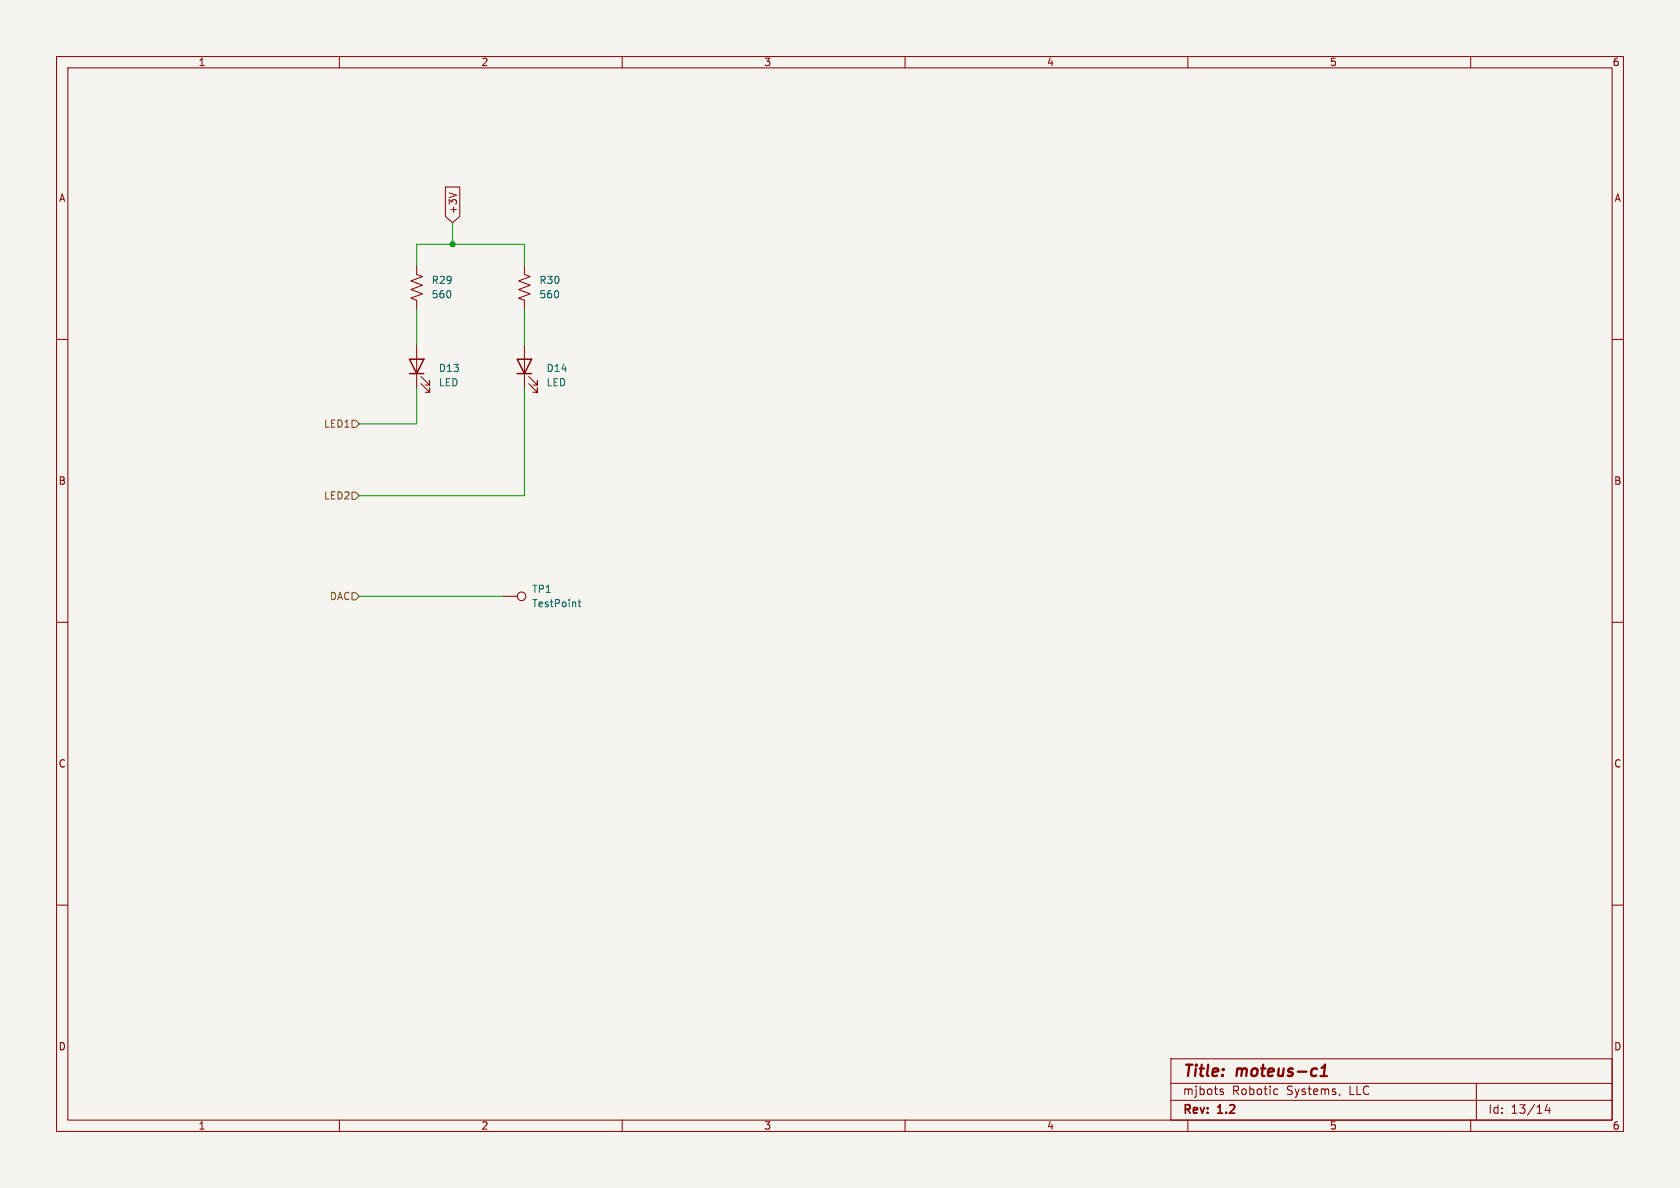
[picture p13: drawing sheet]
<svg xmlns="http://www.w3.org/2000/svg" width="297mm" height="210mm" viewBox="0 0 297 210" stroke-linecap="round" stroke-linejoin="round" font-family="sans-serif">
<defs><g id="words">
<g font-size="2.8" fill="#840000">
<text x="209" y="190.9">Title:</text>
<text x="218.7" y="190.9">moteus-c1</text>
</g>
<g font-size="2.1" fill="#840000">
<text x="209" y="197.3">Rev:</text>
<text x="209" y="193.8">mjbots</text>
<text x="215.4" y="197.3">1.2</text>
<text x="217.8" y="193.8">Robotic</text>
<text x="227.5" y="193.8">Systems,</text>
<text x="238.7" y="193.8">LLC</text>
<text x="263" y="197.1">Id:</text>
<text x="267.1" y="197.1">13/14</text>
</g>
<g font-size="1.8" fill="#840000">
<text x="35" y="11.9">1</text>
<text x="85" y="11.9">2</text>
<text x="135" y="11.9">3</text>
<text x="185" y="11.9">4</text>
<text x="235" y="11.9">5</text>
<text x="285" y="11.9">6</text>
<text x="10.3" y="35.9">A</text>
<text x="285.3" y="35.9">A</text>
<text x="81" y="37.9" transform="rotate(-90 81 37.9)">+3V</text>
<text x="10.3" y="85.9">B</text>
<text x="285.3" y="85.9">B</text>
<text x="10.3" y="135.9">C</text>
<text x="285.3" y="135.9">C</text>
<text x="10.3" y="185.9">D</text>
<text x="285.3" y="185.9">D</text>
<text x="35" y="199.9">1</text>
<text x="85" y="199.9">2</text>
<text x="135" y="199.9">3</text>
<text x="185" y="199.9">4</text>
<text x="235" y="199.9">5</text>
<text x="285" y="199.9">6</text>
</g>
<g font-size="1.8" fill="#006464">
<text x="76.2" y="52.9">560</text>
<text x="76.2" y="50.4">R29</text>
<text x="95.3" y="52.9">560</text>
<text x="95.3" y="50.4">R30</text>
<text x="77.5" y="66">D13</text>
<text x="96.5" y="66">D14</text>
<text x="77.5" y="68.5">LED</text>
<text x="96.5" y="68.5">LED</text>
<text x="94" y="105">TP1</text>
<text x="94" y="107.5">TestPoint</text>
</g>
<g font-size="1.8" fill="#725600">
<text x="57.2" y="75.8">LED1</text>
<text x="57.2" y="88.5">LED2</text>
<text x="58.2" y="106.3">DAC</text>
</g>
</g></defs>
<path d="M0 0h297v210h-297z" fill="#f5f4ef" stroke="#f5f4ef" stroke-width=".18"/>
<g fill="none" stroke="#840000" stroke-width=".18">
<path d="M10 10h277v190h-277zM12 12h273v186h-273zM60 10v2M110 10v2M160 10v2M210 10v2M260 10v2M78.7 33.1h2.6v5.2l-1.3 1.1-1.3-1.1zM79.4 34.1l1.3 .4M73.7 47v1.5l1 .4-2.1 .8 2.1 .7-2.1 .8 2.1 .7-2.1 .8 1.1 .4v1.5M92.7 47v1.5l1 .4-2 .8 2 .7-2 .8 2 .7-2 .8 1 .4v1.5M10 60h2"/>
<path d="M73.7 61v7.6M74.4 67.8l1.5 1.5v-.7v.7h-.7M74.4 66.5l1.5 1.6v-.8v.8h-.7M92.7 61v7.6M93.5 67.8l1.5 1.5v-.7v.7h-.8M93.5 66.5l1.5 1.6v-.8v.8h-.8M285 60h2M10 110h2M88.9 105.4h2.5M285 110h2M10 160h2M285 160h2"/>
<path d="M60 198v2M110 198v2M160 198v2M207 187.2h78v10.8h-78zM207 194.5h78M207 191.5h78M210 198v2M215.7 192.9l.5 .2 .1 .2-.2 .2-.4-.1M215.7 192.6h.5M225.5 192.5l.4 .1M225.9 193.4l-.4 .1M236.9 193.4l-.2 .3"/>
<path d="M260 198v2M261 191.5v6.5M273.5 195.2l-.3 1.1h.9M273.9 195.8v1"/>
<circle cx="92.2" cy="105.4" r=".76"/>
</g>
<path d="M233.4 190.2h1.2M233.6 188.8l.7-.6-.3 2" fill="none" stroke="#840000" stroke-width=".4"/>
<path d="M72.4 63.5h2.5l-1.2 2.5zM72.4 66h2.5M91.4 63.5h2.6l-1.3 2.5zM91.4 66h2.6" fill="none" stroke="#840000" stroke-width=".25"/>
<path d="M102.2 106.4h.5M102.4 106v1.1l.3 .2" fill="none" stroke="#006464" stroke-width=".18"/>
<path d="M62.2 74.3h.7l.6 .6-.6 .7h-.7zM62.2 87h.7l.6 .6-.6 .7h-.7zM62.2 104.8h.7l.6 .6-.6 .6h-.7z" fill="none" stroke="#725600" stroke-width=".18"/>
<path d="M80 39.4v3.8M73.7 47v-3.8h19v3.8M73.7 54.6v6.4M92.7 54.6v6.4M73.7 68.6v6.3h-10.2M92.7 68.6v19h-29.2M63.5 105.4h25.4" fill="none" stroke="#009600" stroke-width=".18"/>
<circle cx="80" cy="43.2" r=".46" fill="#009600" stroke="#009600" stroke-width=".18"/>
<use href="#words"/>
</svg>
